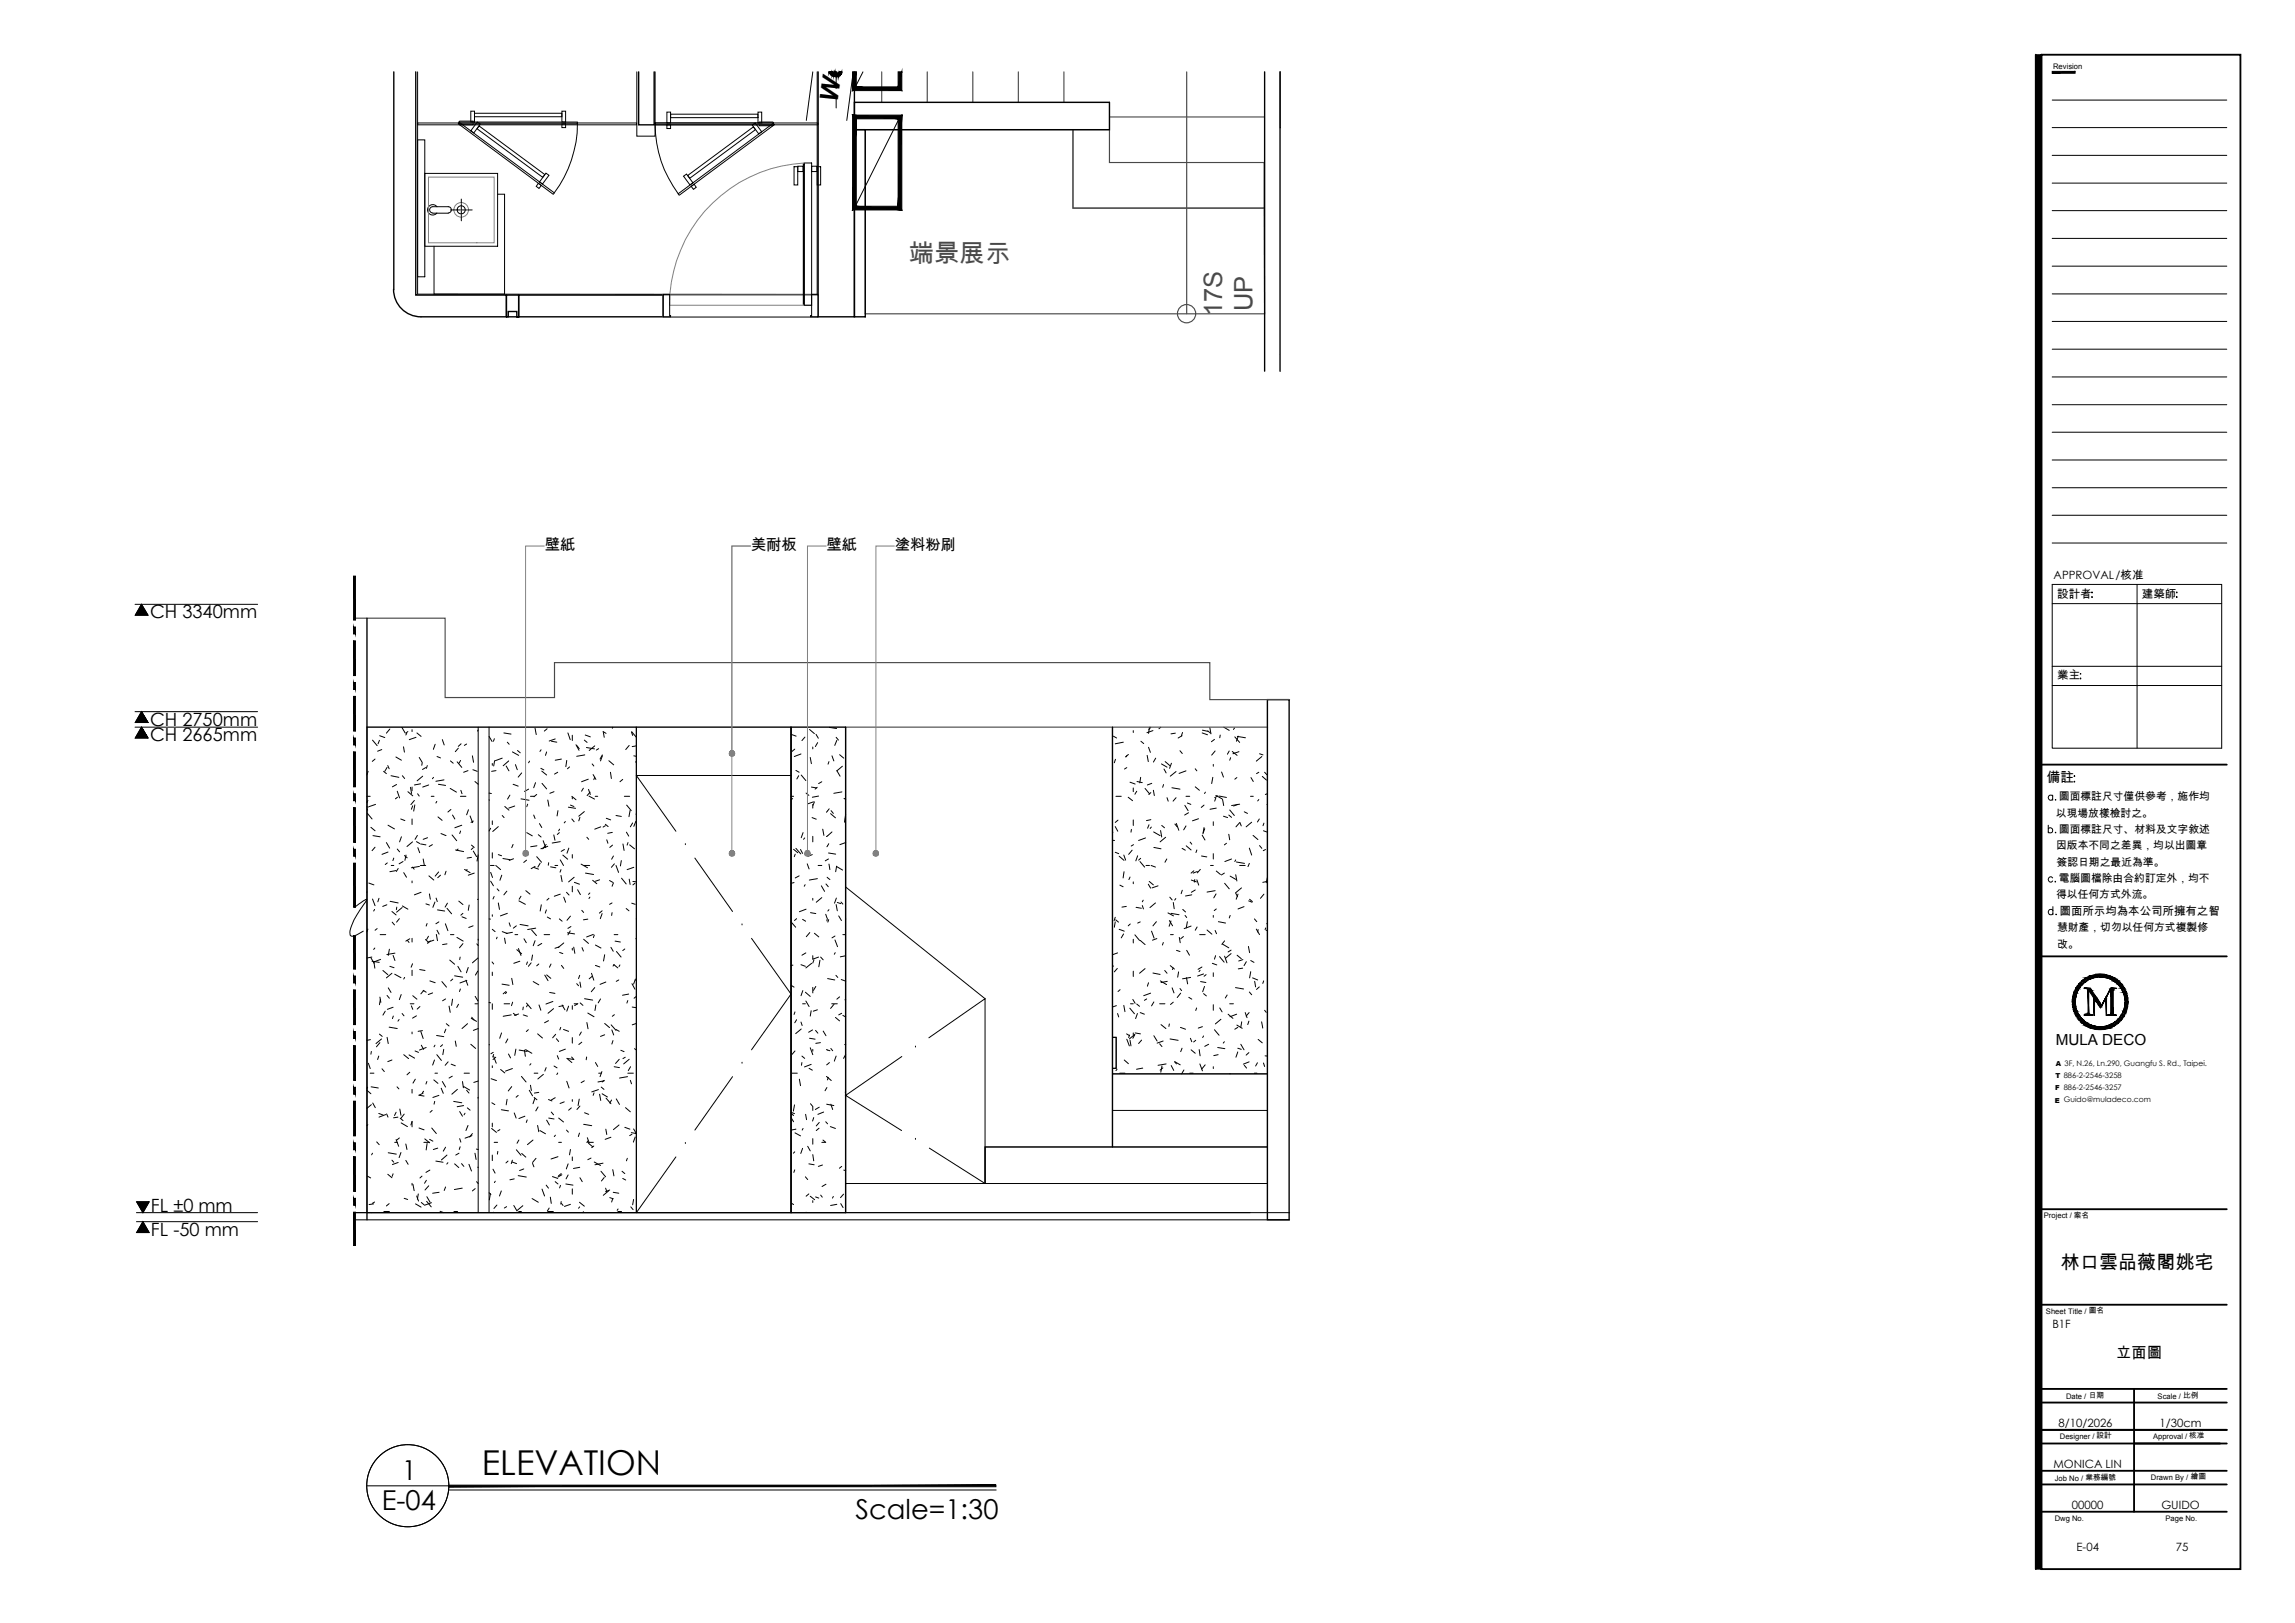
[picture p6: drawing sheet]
<svg xmlns="http://www.w3.org/2000/svg" width="420mm" height="297mm" viewBox="0 0 420 297" stroke-linecap="round" stroke-linejoin="round" font-family="sans-serif">
<defs><g id="words">
<text font-size="6.3" x="88.2" y="269.9">ELEVATION</text>
<g font-size="5">
<text x="73.6" y="270.9">1</text>
<text x="69.9" y="276.3">E-04</text>
<text x="156.6" y="278">Scale=1:30</text>
</g>
<text font-size="4.7" x="153.3" y="18.8" transform="rotate(-82 153.3 18.8)">W</text>
<g font-size="4.7" fill="#4c4c4c">
<text x="166.4" y="47.9">端景展示</text>
<text x="223.7" y="57.9" transform="rotate(-90 223.7 57.9)">17S</text>
<text x="229.3" y="56.9" transform="rotate(-90 229.3 56.9)">UP</text>
</g>
<text font-size="3.5" x="377.3" y="232.3">林口雲品薇閣姚宅</text>
<g font-size="3.3">
<text x="27.5" y="113.1">CH 3340mm</text>
<text x="27.5" y="135.6">CH 2665mm</text>
<text x="27.5" y="132.8">CH 2750mm</text>
<text x="27.6" y="221.7">FL ±0 mm</text>
<text x="27.6" y="226.2">FL -50 mm</text>
</g>
<g font-size="2.8">
<text x="99.7" y="100.7">壁紙</text>
<text x="137.5" y="100.7">美耐板</text>
<text x="151.3" y="100.7">壁紙</text>
<text x="163.8" y="100.7">塗料粉刷</text>
<text x="376.3" y="191.3">MULA DECO</text>
<text x="387.4" y="248.5">立面圖</text>
</g>
<text font-size="2.5" x="374.7" y="143.2">備註</text>
<g font-size="2.1">
<text x="376" y="106">APPROVAL/核准</text>
<text x="376.6" y="109.4">設計者</text>
<text x="392.1" y="109.4">建築師</text>
<text x="376.6" y="124.3">業主</text>
<text x="377.1" y="167.4">圖面所示均為本公司所擁有之智</text>
<text x="375.8" y="243.1">B1F</text>
<text x="376.9" y="261.2">8/10/2026</text>
<text x="395.4" y="261.2">1/30cm</text>
<text x="375.9" y="268.7">MONICA LIN</text>
<text x="379.3" y="276.2">00000</text>
<text x="395.7" y="276.2">GUIDO</text>
<text x="380.2" y="283.8">E-04</text>
<text x="398.3" y="283.8">75</text>
</g>
<g font-size="2">
<text x="376.4" y="149.5">以現場放樣檢討之。</text>
<text x="376.9" y="146.5">圖面標註尺寸僅供參考，施作均</text>
<text x="376.4" y="155.4">因版本不同之差異，均以出圖章</text>
<text x="376.9" y="152.4">圖面標註尺寸、材料及文字敘述</text>
<text x="376.5" y="158.4">簽認日期之最近為準。</text>
<text x="376.9" y="161.4">電腦圖檔除由合約訂定外，均不</text>
<text x="376.4" y="164.4">得以任何方式外流。</text>
<text x="376.6" y="170.4">慧財產，切勿以任何方式複製修</text>
<text x="376.6" y="173.4">改。</text>
</g>
<g font-size="1.4">
<text x="375.9" y="12.6">Revision</text>
<text x="374.2" y="222.9">Project / 案名</text>
<text x="374.6" y="240.4">Sheet Title / 圖名</text>
<text x="378.2" y="256.1">Date / 日期</text>
<text x="395" y="256.1">Scale / 比例</text>
<text x="377.1" y="263.4">Designer / 設計</text>
<text x="394.2" y="263.4">Approval / 核准</text>
<text x="376.2" y="271">Job No / 業務編號</text>
<text x="393.8" y="270.8">Drawn By / 繪圖</text>
<text x="376.2" y="278.3">Dwg No.</text>
<text x="396.5" y="278.3">Page No.</text>
</g>
<g font-size="1.3">
<text x="376.3" y="197.3">T 886-2-2546-3258</text>
<text x="376.3" y="195.1">A 3F, N.26, Ln.290, Guangfu S. Rd., Taipei.</text>
<text x="376.2" y="201.8">E Guido@muladeco.com</text>
<text x="376.3" y="199.5">F 886-2-2546-3257</text>
</g>
</g></defs>
<!-- layer: I-ELEV-TEXT -->
<g fill="#000" stroke="#000" stroke-width=".18">
<path d="M25.9 110.6l1.2 2h-2.3zM25 219.9h2.3l-1.1 2zM26.2 223.6l1.1 2h-2.3z"/>
<path d="M25.9 133.1l1.2 2zM25.9 133.1l1.2 2h-2.3z"/>
<path d="M25.9 130.2l1.2 2zM25.9 130.2l1.2 2h-2.3z"/>
</g>
<path d="M24.7 110.6h22.5M25.9 110.6l1.2 2h-2.3zM24.7 133.1h22.5M24.7 130.2h22.5M25.9 133.1l1.2 2h-2.3zM25.9 130.2l1.2 2h-2.3zM25 219.9h2.3l-1.1 2zM25 221.9h22.2M25 223.6h22.2M26.2 223.6l1.1 2h-2.3z" fill="none" stroke="#000" stroke-width=".18"/>
<!-- layer: I-ELEV252 -->
<g fill="none" stroke="#000" stroke-width=".18">
<path d="M67.2 133.1h49.3v88.8h-49.3zM87.5 133.1v88.8M89.5 133.1v88.8M116.5 133.1h28.3v8.8h-28.3zM144.8 133.1h10v88.8h-10zM116.5 141.9h28.3v80h-28.3zM116.5 141.9l7.2 10.2M125.5 154.6h.1M127.2 157l6.9 9.8M64.7 166h.4M135.8 169.3h.1M137.6 171.7l7.2 10.2-7.2 10.2"/>
<path d="M154.8 162.3l25.5 20.5M134.1 197l-6.9 9.8M135.8 194.6h.1M165.1 193.4l-10.3 7.1 10.3 6.4M167.6 191.6h.1M170.1 189.9l10.2-7.1v33.8M203.7 189.9h.6v5.6h-.6M203.7 196.5h28.3M123.7 211.7l-7.2 10.2M125.5 209.3h.1M154.8 216.6h77.2M167.6 208.5h.1"/>
<path d="M170.1 210.1l10.2 6.5M203.7 203.2h28.3M232 209.9h-51.7v6.7M64.7 228h.4"/>
</g>
<!-- layer: I-WALL-HATCH -->
<g fill="none" stroke="#000" stroke-width=".18">
<path d="M68.2 135.5l.8 1M68.7 138.9l-.5 .4M69.5 135.5l-.3 .6M69.5 134.6l.9 .4M69.9 137.2l-.8 .3M71.4 133.4l-.7 .8M72.5 138.5l1 .6M73.6 133.1l.6 1M73.9 136.7l.1 1M74.5 134.2l-.2 .3M74.7 133.9l-.4 .3M75.4 133.5v.4"/>
<path d="M76.2 134.9l-1.3 .5M76.3 134.1l.8 .7M76.8 138.6l.5 .9M77.3 139.6l-.1 .5M79.7 136.2l-.4 .9M80 138.5l.6 .2M81 135.4l.3 .9M82.5 139.3l.5 .4M83.7 139.4l.8 1M83.9 136.9l-.5 .7M84.3 139.2l-.3 .5M84.4 136.1l-.5 .5"/>
<path d="M85.4 136.2l-.4 .2M86.5 138.3l.2 1.2M87.5 133.6l-.1 .2M89.5 134.8l.6 .9M90.1 139.7v.4M90.5 135.2l-.2 .5M90.6 139.2l-.2 1M91.9 138.8l-1.2 .4M92.2 134.1l1.4 .3M92.9 135.8l.3 .4M93.1 139.3l-1 .9M93.8 137.6l1.2 .6"/>
<path d="M94.4 139.9l.3 1M94.7 137.4l.6 .4M96.9 139.3l-.1 .3M98 133.3l.2 1.1M99.1 137.2l-.3 .3M100.1 137.6l-.2 .6M100.2 133.4l-.5 .4M101 135.7l.9 .1M101.6 135.2l-1.1 .4M102.8 138.9l-1.2 .2M103.8 139.2l-.2 1.1M104 134.1l.4 1.3"/>
<path d="M104.8 134.6v.9M105.5 136.3l.5 1M105.6 136.5l.4 .5M107 135.5l.5 .4M107.1 138.2l-1.5 .2M107.1 134.5l1 .4M107.4 136.8l1.4 .3M108.4 139.8l.3 .4M108.9 136.5l-1 .9M109.6 137l-.4 .3M110.3 138.2l-.4 .7M110.3 138.3l-.4 1"/>
<path d="M110.4 133.9l.6 .3M110.4 134l.2 .9M111.5 139.2l.9 .8M112.2 133.1l-.1 .2M115.2 136.4l-.6 .8M115.6 134l.2 .6M115.7 133.9l.8 1M116 138.3l.5 .1M116.5 136.5l-.8 .1M116.5 139.4l-.2 .1M144.8 134.4l1 .3M145.5 137.1l-.5 .4"/>
<path d="M146.6 138l-1.2 .5M147.4 134.9l-.6 .6M148.2 133.5l.9 .8M148.3 138.6l.2 1.2M148.8 136.7v.4M149.4 134.4l.4 .7M149.7 135.9l-.4 .7M151.8 139.4l-.2 .5M151.8 133.1l1.4 .2M152.3 138.3l.4 1M153.1 134.9l.4 .6M153.2 135.5l-.4 .9"/>
<path d="M153.7 138.1l.8 .7M203.8 134.7l.6 .4M204.2 139l-.2 .6M205.7 135.8l-1.5 .3M206.3 138.3l-.2 .2M206.6 138.1l-.5 .4M207.5 133.7v.4M208.9 135.7l.5 .4M210 138.2l.2 1.2M210.3 136.8l.3 .9M210.4 133.1l-.1 1.1M210.7 133.1l-.4 .4"/>
<path d="M211.1 133.7l-1.1 .4M211.6 138.8l-.4 .7M212.5 133.1l-.3 .3M212.6 139.8l1.1 .6M213.3 139.4l.9 .8M214.5 139.7l-.4 .9M215.2 134.2l-.8 .1M216 137.4l.5 .5M216.4 134.6l-.7 .5M216.5 134.1l-.2 .6M220.1 134.1l1 .4M220.1 133.6l1 .2"/>
<path d="M221.1 133.8l.5 .4M221.5 133.2l.2 1.1M222.1 139.9v.3M222.3 135.3l-.5 .4M222.5 137.4l-.7 .8M223.4 134.5l-.1 .5M224 133.1l1 .6M225 137.4l-.3 .6M225.3 138.7l-.2 .4M225.6 137.5l.9 .7M226 133.3l-.2 .2M226.1 134.9l.8 1"/>
<path d="M226.5 134.8l1.5 .2M226.7 134.7l-.3 1M226.8 137.6l-1.1 .4M230.6 138l.6 .2M231 138.5l-1 .8M67.2 145.7h.6M67.2 148l.1 .3M67.2 147.6l.2 .1M67.3 148.9l.8 1M67.4 146.5l-.2 .4M67.4 141.2l-.2 .6M67.9 151.4l.8 .6"/>
<path d="M68.3 152.9l1.3 .2M68.7 155.1l-.6 .6M68.7 147.2l-1.2 .4M70.2 141.2l.5 .4M70.7 154.2l.6 1M70.9 140.4l-.5 .8M70.9 157.9l-.4 .3M71 140.1l.2 .6M71 155.9l-1.1 .5M71 151l1.2 .7M71.6 142l1.4 .3M71.6 158.4h.5"/>
<path d="M72.1 157l-.2 .5M72.5 159.3l-1.1 .2M72.6 143.6l-.8 .4M72.7 144.8l.5 1.2M72.7 155.4l.5 .5M72.8 145.9l-.4 .3M72.9 158.9l-.3 .6M73.4 149.9l.7 .3M73.5 153.1l-.3 1M73.7 142l.4 .5M73.8 157.7l-.7 .4M73.9 159.7l.5 .9"/>
<path d="M74 156.6l.5 .4M74.3 156.5l-.2 1M74.7 144.9l.9 .8M75.1 144.1l.3 1.1M75.4 144v.7M75.4 149.9v1M75.5 154.1l-1 .8M75.5 158.7l.3 .4M75.6 147.5l-.3 .6M75.9 146.5l-.7 .8M75.9 147.3l-.2 1.1M76.2 154l.6 .4"/>
<path d="M76.4 152.9l-.4 .7M76.5 145.3l.3 .4M76.5 155.1l.3 1M76.8 158.6l-1.5 .2M77 158.4h.9M77 143.5l-1.1 .2M77 154.5l1 .1M77.4 142.1l-1 .8M77.5 157.2l.2 1.2M77.9 140.5l-.6 .3M78.2 140.1l-.1 .5M78.3 153.3l-.8 .3"/>
<path d="M78.5 143.7l-1.1 .3M79 145.7h.5M79.2 154.6l-.6 .3M79.4 142.3l-.2 .2M80 146.7l-.2 .3M80.2 149.5l.7 .6M80.3 143.5l1.3 .2M80.3 159.6l-.6 .7M80.7 152.6l1 .3M81.3 142.7l-1.5 .3M81.7 159.5l-.3 .6M82.4 144.3l1.2 .7"/>
<path d="M82.6 148.2l-.6 .4M82.8 152.8l.8 1.1M82.8 149.2l.5 .7M83.4 155.6l1.5 .3M83.9 155.4l-.3 .2M84.3 145.7h1M84.3 152.1l-.1 .5M84.4 144.6l.2 .7M84.5 151l-1.2 .5M85 159.1l1.1 .6M85.5 159.1l-.2 .3M85.7 141l-.8 .3"/>
<path d="M85.8 148.2l-.4 .9M86.1 149.3l.4 1.3M86.3 156.9l-.8 .1M86.3 154.7l.5 .4M86.6 140.9l.8 .3M86.7 150.3l-.5 .2M86.7 155.1l-.4 .4M86.7 155.8l.5 1M86.8 159.8l-1.1 .4M87 143l.5 .5M87.5 156.4l-.2 1.2M89.5 146.4l.1 .1"/>
<path d="M89.5 145.1l.5 .1M89.8 158.4h.7M89.8 151.6l-.3 .5M89.8 159.7l.4 .9M90.1 150.2v.7M90.1 156.1v.9M90.8 158.4l.9 .8M90.8 141l-.8 .2M91.2 151.3l-1 .9M91.2 156.4l.6 .2M91.9 149.3l.4 .3M92.1 157.1l1.3 .2"/>
<path d="M92.4 147.6l.8 .7M92.7 140.2l.5 .9M93.3 145.5l-.4 .7M93.9 154.5l-.2 .6M93.9 143.5l1 .4M94 157.2l-.8 .3M94.2 147.5l-1.1 .4M95.4 146.2l1.5 .3M95.5 141.5l-.6 .7M96.4 157.4l-.5 .4M96.4 152.4l1.1 .6M96.6 147.2l-.2 .4"/>
<path d="M96.8 144.4l-.8 .5M97.1 145.7h.7M97.7 149.2l.3 .6M97.8 158.8l.8 .3M98 158.6l-.8 .4M98 143.2l-.3 1M98.3 145.4l-.6 .4M98.3 156.8l.8 1M98.3 154.8l-1.1 .2M98.6 152.8l.5 .4M98.8 150.7l.4 .8M98.9 158l-.4 .7"/>
<path d="M99 140.6l.6 .3M99.2 141.1l.9 .7M99.2 143.4l.9 1M99.4 153.9l.5 1.2M100 154.5l-.6 .8M100.3 154.9l-1.3 .4M100.3 146.4l.2 1.2M100.5 157.9l-.1 .5M100.8 158.7l1 .1M101.4 152.8l.2 1M101.4 144.9l-.7 .3M101.6 158.4h.5"/>
<path d="M102.1 141.3l-.6 .4M102.2 148.4l-.2 .9M102.4 152.4l-.4 .3M102.4 151.8l-.1 .2M102.6 154l-1.5 .3M102.6 157.4l.6 1M102.7 159.2l-.2 .4M103 156.5l.9 .8M103.3 155.5l-.6 .3M103.5 150.4l-.2 .2M104.1 147.7l1.3 .2M104.1 155.2l-.3 1"/>
<path d="M104.3 140.4l-.4 .3M104.4 147.3l.7 .3M104.7 149.9l.4 .5M104.7 145.7l.8 .7M104.8 145.9v.3M104.8 156.4v.6M106.2 149.6l-.2 .6M106.4 158.1l1.2 .7M106.8 144.3l-.3 .5M106.9 158.4h1.1M107 148.5l-1 .9M107.2 159.8l1.5 .2"/>
<path d="M107.4 153.2l.4 .4M107.7 142.6l-1.2 .5M107.7 144.5l.4 .9M107.8 145.7l1 .5M108 145l-.5 .6M108.6 141.8l.5 .8M108.9 142.2l-.2 .5M109 145.7h.4M110 151.3l-1.1 .5M110.8 151.1l-.4 .3M110.8 150.9l.5 .4M111 149.8l.8 .3"/>
<path d="M111.1 153.7l.2 .6M111.8 141.3l.1 1.2M112.1 152.3l-.8 .2M112.1 154.7l-.5 .4M112.3 156.7l-.3 .6M112.5 158.1l-.6 .6M112.8 158.4l.4 1.3M112.8 149.3l.9 .1M113.7 157.5l-.1 1M114 142.6l-.5 .5M114 154.5l.3 1.1M114.3 145.7h1"/>
<path d="M114.7 152.3l.4 .7M114.7 147.3l.9 1.1M115 154.2l-.2 .5M115.3 154.6l.9 .7M115.4 148.3l-.3 1.2M115.8 150.6l-.4 .7M116 158.7l-1.2 .5M116.4 149h.1M116.4 150.3l-.4 .9M144.8 145.7h.5M145.1 146.2l-.3 .1M145.3 155.4l.8 .7"/>
<path d="M145.6 156.3l-.2 .5M145.7 155.3l.9 1M145.7 141l.6 .3M146.2 142l-.3 .6M146.6 155.5l.3 .7M146.7 141.8l.8 1.1M147 152.4l-.3 .9M147.3 153.4l-.2 .2M147.6 145.1l.5 .5M147.7 156.1l-.3 .3M147.8 158.1l.3 .9M148.5 144l1 .2"/>
<path d="M148.7 149.6l.7 .3M148.7 156.4l-.7 .3M148.8 147.2v.7M148.8 153.1v1M148.9 146.8l-1.1 .3M149.1 146.8l-.3 .6M149.6 144.1l-.4 .3M149.8 158.4h.7M149.9 145.7l-1.2 .2M150.5 143.1l-.6 .3M150.6 151.8l.2 1.1M151.7 157.2l-.6 .4"/>
<path d="M151.7 156.1l1.3 .2M151.7 154.4l-.3 .6M151.8 158.1l.1 1.1M151.8 148l-.5 .7M152.1 148.9l.9 .8M152.1 148.4l.5 .5M152.3 152.3l-1 .8M153.1 158.6l1.2 .6M153.2 158.5l-.2 1M153.2 141l.6 1.1M154.1 144.9l-1.4 .3M154.2 140.2l-1 .9"/>
<path d="M154.5 146.1l.3 .2M154.8 149.3l-.2 1.2M154.8 154.2l-1 .4M154.8 149v.1M203.7 153.8h.3M203.8 152.3l-.1 .1M204.2 151.3l.4 .8M204.2 156l.6 .2M204.3 145.7h1M204.7 150.1l-.5 .4M204.9 156.7l.9 .8M205.7 156.5l.4 .9"/>
<path d="M205.8 159.5l-.2 1.2M206.3 140.5l-.4 .2M206.5 145.9l.8 .6M206.9 143.2l.9 .3M207.1 151.8v.5M207.3 155.6l-.7 .8M207.5 144.2v.7M207.5 150.1v1M207.5 154.6l-.4 .2M208.1 144.8l-.3 .6M208.2 143l.9 .2M208.3 156.6l-.4 1"/>
<path d="M208.7 157.7l.9 1M208.8 157.1l-.4 .3M208.8 142.3l-.1 1M209.6 144.3l.9 1M209.7 153.4l-1.3 .4M209.8 158.4h.6M210.4 150.9l-.3 .7M210.7 150l-.8 .2M210.7 145.1l-.4 .3M210.7 158.4l.8 .3M210.8 151.4l-.2 .2M210.9 143.4l-.8 .3"/>
<path d="M211.2 144.6l.1 1M211.2 152.3l1.2 .6M211.2 155.1l1.4 .2M212.5 152l.2 1.2M212.7 151.1l.5 .4M213 143.6l-.1 .5M213.1 140.7l.4 .8M213.4 153.2l-1 .9M213.6 157.2l-.3 .6M213.7 146l.2 .6M214.5 144.2l1.5 .2M215.1 150.8l.4 .5"/>
<path d="M215.3 141.2l-1.1 .9M215.3 146l-.5 .6M215.3 150.7l.5 1.3M216.4 155.3l.6 .3M216.9 147.4l.6 1M217.1 145.7h.7M217.1 141.1l-1.2 .4M217.1 151.2l-.4 .7M217.2 154.8l.9 .8M217.4 147l.6 .2M217.6 148.7l-.7 .5M217.9 154.1l.3 .4"/>
<path d="M218.6 159.4l-.5 .4M218.8 140.7l.3 .4M218.8 144l.8 .6M219.1 155.6l-.2 .4M219.2 159.5l-.8 .3M219.4 149.8l-1.1 .4M219.8 159.1l-.6 .7M220 156.7l.9 .1M220.1 152.9l.5 .8M220.4 147.3l-.5 .5M220.4 151.5l-.1 .9M220.6 151.7l-.4 .9"/>
<path d="M220.7 145l-.2 .2M221.6 158.4h.5M222 142.3l-.2 1.1M222.1 150.4v.7M222.1 156.2v1M222.6 146l-.2 .6M222.6 145.6l1.1 .6M222.7 147.9l-1.2 .2M222.7 159.4l.7 .6M223 145.7l-.6 .3M223.2 145.7l1.3 .3M223.6 141.3l.4 .9"/>
<path d="M223.8 146.3l.2 1.1M224 149.4l.7 .2M224.2 159.8l-.6 .3M224.5 154.3l-.3 .3M225 152.7l.1 1M225 149.2l.5 .4M225.1 148.2l.9 1.1M225.5 157.2l-1.3 .5M226.2 157.4l-.1 .3M226.4 157.8l1.4 .2M226.4 142.3l-.3 .3M226.6 147.2l-.8 .3"/>
<path d="M226.9 158.4h1.1M226.9 147.2l-1.4 .2M226.9 150.6l-.6 .7M227 150.5l.2 .7M227.8 148.6l.6 .3M228.7 158l-.2 .6M228.7 155.2l.5 1.3M228.9 145.7h.5M229 142.3l.4 .7M229.2 150.5l-1.1 .8M229.4 152.9l.9 .8M230.5 141.3l-.5 .3"/>
<path d="M230.5 146.3l-.2 .3M230.5 149.9l-.3 .5M230.6 154.8l.4 .5M231.1 142.1l.8 .7M231.3 152l.7 .3M231.4 150.7l-.2 .4M231.5 141.3l.5 .5M231.7 155.5l-.4 .2M231.9 147.3h.1M232 145.3l-.4 .1M67.2 163.3h.1M67.4 170l-.2 .5"/>
<path d="M67.5 161.6l1 .4M67.9 175.3l.6 1M68.1 175.2l-.9 .1M68.1 175.9l1.3 .2M68.2 164.5l.5 1.3M68.6 166.4l-.2 .3M68.6 173.5l-.2 .3M69 170l-.3 .3M69.4 164.4l-.2 .6M69.6 171.1h1M69.7 175.6l-1.2 .5 .1 1.1M70.1 177.6l.9 .8"/>
<path d="M70.8 165.6l-.7 .3M71.3 173.7l-.2 1.2M71.4 176.9l.7 .2M71.4 165l1.5 .3M71.8 178.1l-1.1 .9M71.8 166.8l.7 .7M71.8 168.8l.4 .5M72 174.9l.3 .9M72.3 178.3l1.1 .6M72.3 174.4l-1.5 .3M72.6 166v.5M73.1 168.1l-.5 .7"/>
<path d="M73.6 166.1l-1 .8M73.7 165.8l1 .6M74.1 178.9l-.2 .3M74.6 172.1l.3 .4M75 171.8l-.7 .4M75.4 161.2v.4M75.4 171.7v.7M75.4 177.6v.9M75.5 176.4l-.2 .6M76.8 177.4l1 .2M77.1 163.3l-1.2 .5M77.9 171.9l.5 .5"/>
<path d="M78 165.4l.6 .2M78.2 169l-.2 .5M78.4 171.4l-.3 .5M78.5 160.3l.9 .8M78.6 163.6l.2 1M78.7 179.5l1 .4M78.8 172.2l-.5 .5M79.4 172.1l-1.1 .4M79.6 165.1l-.4 1M79.8 164.4l.3 .6M79.9 171l.2 1.2M80 170.3l.4 .7"/>
<path d="M80.1 166.5l1.3 .2M80.3 168.7l-.5 .4M80.6 160.2l-.5 .4M80.9 179.6l.8 1.1M81.5 169.1l.5 1.2M81.8 172.7l-.8 .2M81.8 166.2l.9 1M81.9 165.3l-.4 .7M82.3 175.7l.9 .8M82.5 171.1h.6M82.9 179.2l-.4 .3M83.2 178.6l1.5 .2"/>
<path d="M83.7 171.6l1.1 .6M83.8 176.9l.6 1M84 164.9l.8 .7M84.2 175.2v.4M84.6 167.8l.7 .3M84.8 167.2l-.4 .3M84.8 172.7l-.7 .8M85.3 179.4l.3 .9M85.5 179.4l-1.3 .5M85.7 177.1l-.3 .9M85.9 165.6l-.2 1M86.6 169.4l-.8 .3"/>
<path d="M87.3 172.7l.2 .3M87.5 177.7l-.5 .8M87.5 175.3l-1 .9M87.5 172.1h.1M87.5 164.6h-.1M89.5 168.2h.3M89.8 161.3l.5 .8M90.1 176.1l.3 .3M90.1 167.4v.3M90.1 177.9v.6M90.1 170.1l.5 .4M90.5 164.1l-.2 .4"/>
<path d="M91 171.5l-.1 .3M91 162.7l.4 .4M91.2 165.3l.2 1.1M91.9 160.2l-.4 .9M91.9 170.5l1 .3M92.4 171.7l.1 1M92.8 163.1l-.6 .7M92.9 167.2l-1.3 .4M93.2 168.9l.2 .6M93.7 179.1l.2 1.1M93.8 170.6l-1.1 .2M94.3 171.1h.5"/>
<path d="M94.5 169.4l-.5 .5M94.6 173.8l.9 .8M94.9 173.6l.5 1.3M95 164.9l1.2 .6M95.2 175.9l-1.1 .4M95.2 169.2l1.5 .2M95.4 164l-.4 .6M95.9 171.8l.5 .7M96.3 163l.7 .6M96.6 176.1l-.2 .4M97.2 176.2l-.5 .7M97.3 170.2l.9 1"/>
<path d="M97.5 174.8l-.2 1M97.6 179.6l1 .6M98 172.2l-.4 .9M98.1 169.9l-1.5 .2M98.6 176.4l-.3 .4M99.1 165.6l-.2 1.1M99.2 172.7l-.7 .4M99.6 171.1h1M99.7 178.5l.6 1M100 166.5l-.2 .6M100.1 178.4l.7 .7M100.2 167.8l.6 .4"/>
<path d="M100.5 164.4l-.4 .3M100.9 176.4l-.3 .6M102.4 173.3l-.8 .3M102.4 168.2l.5 .4M102.4 174.3l.6 .2M102.6 163.6l-1.1 .4M102.7 160.2l.2 1.2M102.8 176.7l.4 .5M103.2 172.6l-1 .8M103.2 164.2l.3 .9M103.7 163.3l.5 .5M103.9 170.7l1.3 .2"/>
<path d="M104.4 170.4l-.4 .7M104.4 167.7l-.6 .7M104.5 169.6l-.5 .3M104.8 162.2v1M104.8 173.6v.3M105 173.3l.2 1.2M105.1 160.6l-1 .8M105.2 161.5l.9 .3M105.7 162.8l.6 .9M106.1 178.5l-.2 .6M106.2 179.7l.1 1M106.5 166.6l.3 .4"/>
<path d="M106.6 173.4l.2 .7M106.8 171.9l.9 .8M107.6 168.2l-.8 .1M108 163.4l-.3 .3M108 164.2l-.2 .3M108.3 178.1l.4 1.3M108.4 178.7l-.5 .4M108.5 161.1l.8 .6M108.6 171l-1.2 .5M108.8 171.1l-.2 .5M109 173l1 .5M109 176.7l.8 .3"/>
<path d="M109.8 161l-.8 .3M110.2 166.7l-.5 .4M110.2 167.2l-.3 .9M110.7 174.7l-.2 1.2M110.9 179.7l-1 .5M111.6 161.1l.6 .4M111.8 173.4l.5 .7M112.1 165.3l-.5 .2M112.1 167l-.1 .5M112.3 161.6l-.2 .6M112.4 176.5l.7 .7M112.4 171.1h.7"/>
<path d="M112.4 176.6l-.2 .2M112.6 172.2l1 .2M112.9 174.1l.8 1.1M113.3 179.4l-.5 .2M113.5 176.6l-.2 .3M113.8 160.7l.8 1.1M114.4 173.7l-.4 .3M114.6 166.3l.5 .4M115.2 160.9l.2 1M115.7 165.3l.6 .2M115.9 161.3l.6 .1M116.2 161.7l-.3 .3"/>
<path d="M116.3 179.2l-.3 .9M116.4 179.4h.1M116.5 168.3h.1M116.5 171.7l-.1 .1M144.8 168.7l.9 1M145.2 176.6l-.4 .1M145.4 161.5l-.6 .2M145.8 168.1l-.3 .4M146.3 160.3l-.7 .4M146.6 176.6l.8 .3M146.9 168.3l.6 .3M147.4 161.9l-.2 .3"/>
<path d="M147.5 174.4l-.7 .4M147.6 166.4l-1.3 .5M148.3 170.7l-.7 .7M148.4 167l1 .2M148.6 176.3l-1.1 .9M148.8 174.9v.6l1.1-.3M148.8 164.4v.3M149 175.7l-.2 .6M149.1 170.8l.8 .7M149.6 160.8l-1.4 .3M150.1 175.8l-.2 1.1M150.2 175.2l.5 .5"/>
<path d="M150.4 162.1l.6 1M150.5 164.3l-1.1 .8M151.2 167.3l.2 .7M151.2 161.8l.4 .5M151.4 160.6l.5 .4M151.5 168l-.1 .6M151.5 179.1l1.3 .3M151.7 168.3l-.1 .5M151.8 166.5l-.2 .2M152.9 171.3l-.6 .3M152.9 172l.4 1.3M152.9 174.4l-.2 .3"/>
<path d="M153 178.5l.4 .4M153.1 165.6l.2 1.1M153.1 164.4l-.3 .9M153.3 165.2l.6 .2M153.5 167.6l.6 .9M154 165.1l.3 .4M154 179.3l.8 .3M154.3 171.1h.5M154.7 174.9l-.9 .2M154.8 168.2h.1M203.7 176.8h.2M204.2 167.9l-.2 .6"/>
<path d="M204.2 168.7l-.2 1M204.3 168.3l.5 .5M204.6 177.2l-.6 .7M204.6 174.4l-.9 .3M204.9 170.1l.9 .3M205 162l.6 .3M205.7 170.9l-.4 .7M206.2 165.9l-.8 .1M206.9 160.5l-.2 .5M206.9 169.1l-.4 .3M207.5 161.4v.3M207.5 171.9v.7"/>
<path d="M207.5 177.7v1M207.8 171.1l.8 1M208 166.1l1 .1M208.7 168.7l-.4 .2M208.7 172.1l.9 .8M209.1 165.7l.2 .7M209.3 164.7l-.2 .3M209.6 177.3l-1 .8M210.2 161.8l.5 .7M210.3 179.9l-.2 .6M210.4 161.3l.8 .7M210.8 170.4l.5 1.3"/>
<path d="M211.1 178.1l1.3 .2M211.5 165.3l-1 .8M211.7 168.7l-.6 .7M211.8 171.8l-.8 .3M212 162.1l-1.1 .4M212.4 179.5l1.2 .7M213 172.5l-.2 .5M213.2 177.6l.5 .5M213.7 179.6l-1.1 .2M213.8 167.1l1 .5M214.1 168.5l.6 .9M214.2 164.2l.4 .5"/>
<path d="M214.2 176.7l.8 .7M214.3 171.1h.5M214.4 168.6l-.4 .9M214.4 167.2l1.5 .2M214.8 177.2l-.2 .2M214.8 165.2l.2 1.1M215.3 164.5l-.2 .2M215.4 173.9l.6 .2M215.8 177.9l-.2 .9M215.9 171.6l.2 .9M216.5 162.9l-.3 .7M216.5 166.4l.5 .5"/>
<path d="M216.7 171.4l-.5 .4M217 167.5l.3 .4M217.2 178.9l.2 1.2M217.3 173.9l.5 .9M217.4 168.7l-.2 1.1M218 178.9l-1.5 .2M218.1 169.5l-1.3 .5M218.1 161.1l.9 .3M218.2 163.8l-1.2 .2M218.7 161v.4M218.8 162.9l-.7 .4M219.1 161l.4 1"/>
<path d="M219.2 169.7l-.4 .6M219.6 171.1h1M219.7 177.6l-.2 .2M219.8 179.6l1 .2M220 177l-.7 .4M220.3 178.3l-1.1 .3M220.8 178.4l-.4 .3M221 170.2l.9 .8M222 176.3l.8 .3M222.1 167.5v.4M222.1 178v.7M222.5 163l-1.5 .3"/>
<path d="M222.5 170.3l.2 .6M222.5 174.9l-.2 .6M222.6 163.6l-.4 .7M222.7 166.4l-.4 .3M223.1 168.7l1.3 .2M223.3 175.1l.8 1M223.8 172.8l1.2 .7M224.2 172.2l-.5 .6M224.2 175l.4 1.2M224.2 161.7l.8 1M225.2 167.5l-.2 .5M225.2 160.3l1 .6"/>
<path d="M225.4 173.9l-.6 .3M225.4 174.5l-1 .9M226.2 163.4l.4 .7M226.2 160.1l.2 1.1M226.5 174.8l.7 .7M226.7 163.6l-.4 1M227.3 162.5l-1 .9M227.5 177.2l-.8 .1M227.5 175.6l-.7 .3M227.8 165.9l-1.1 .5M228.2 176l-.4 .7M228.6 173.2l.2 1.2"/>
<path d="M228.6 164.9l.6 .2M228.8 164.6l.5 .4M229 177.8l-.2 1.2M229 175.8l.6 .3M229.3 179l1 .4M229.7 168.2l.4 .5M229.7 179.6l.2 1M230 170l.6 1.1M230.3 170.1v.5M231.4 179.5l-.2 .5M231.4 163.6l-.6 .8M231.7 169.8l-.1 .3"/>
<path d="M231.8 170.3h.2M232 161.3l-.8 .2M232 169l-.1 .1M232 160.6l-.2 1M67.2 199.5l.7 .7M67.3 199l-.1 .3M67.4 194.6l.4 1M67.8 196.4h.7M67.8 190.3l-.6 .1M67.9 198.9l1.4 .2M68 192.4l-.1 .5M69.3 193.3l-.2 .6"/>
<path d="M69.5 189.3l.5 .4M69.6 190.8l-.7 .8M69.6 182.5l.1 1M69.6 182.9l-.1 1M69.9 190.1l-1.1 .9M69.9 195.6l.5 .5M70.5 185.1l-.4 .7M70.9 189.9l.2 1.1M70.9 182.2l.4 .5M71.1 180.8l.5 .8M71.2 188l1.5 .2M71.8 194l-.8 .3"/>
<path d="M72 184.3l-1.1 .4M72 186l-.2 .4M72.7 198.9l.3 .4M73.1 186.6l-.2 .3M73.4 182l-.3 1M73.6 185.5l.4 .4M73.9 193l.9 .7M74.9 193.1l1 .6M75 196.2l-.5 .5M75.1 183.7h.7M75.3 184.1l.3 .6M75.4 188.9v.3"/>
<path d="M75.4 199.4v.7M75.6 182.2l.7 .7M76 192.3l.6 .3M76 197.5l-.4 .7M76.2 185.9l-.7 .4M76.9 184.2l-.5 .5M77 188.8l.5 1.3M77.1 191.3l.5 .8M77.3 188.6l-.8 .2M77.5 181.3l.5 .3M77.6 199.7l-.3 .3M77.6 181.3l-.6 .6"/>
<path d="M78 191.7l-1.2 .5M78.1 197.9l-.1 .5M79.2 181.7l-.8 .3M79.4 197.6l.8 .7M79.5 194l-.3 .9M79.6 196.4h.5M79.6 191.3l-.1 .3M79.9 189.5l1.3 .2M80 193l.8 1.1M80.8 199.2l.4 .9M81 197.9l.6 1.1M81 191.2l-.4 .3"/>
<path d="M81.2 192.1l-.1 .9M81.6 182.8l-.6 .4M81.6 188.4l-.2 .6M81.7 187.4l.5 .4M82 194.3l-.5 .7M82.2 184.1l.2 1.2M82.6 194.8l.8 .3M82.8 197l-.6 .3M82.8 182.9l-.1 1.1M83.4 190.5l.1 1M83.7 199.4l-1 .9M83.9 183.8l-.3 .6"/>
<path d="M84.3 181l-.2 .5M84.7 197.9l.1 1.2M84.8 198.8l1.2 .7M85 196.4h.9M85.4 199.5l.5 .6M85.6 187.4l-1 .8M86.2 191.1l.9 .8M86.3 186.4l.9 .5M86.4 186.2l.4 .5M87 183.7h.5M87 182.4l.5 .8M87.5 188.2l-.8 .4"/>
<path d="M87.5 197.9l-.8 .2M89.5 183.5h.3M89.5 191.2h.1M89.9 197.4l1 .4M90.1 183.7v1M90.1 195.1v.3M90.3 192.6l-.4 .3M90.4 193l-.2 .4M90.4 193.4l.4 1.2M90.8 193.5l-.5 .4M91.7 195.7l.7 .7M91.8 189l-.3 1"/>
<path d="M91.9 180.1l1.3 .2M92.3 183.7h1M92.6 181.5l-.5 .4M92.8 181.6l-.3 .2M93 190.1l-.4 .8M93.1 192.9l.4 .7M93.6 185.7l-1.5 .3M93.7 198.9l-.7 .8M93.8 195.6l-1.3 .4M93.9 183.4l-.3 .7M94 185.4l.5 .5M94.4 192l-.2 1.2"/>
<path d="M95 185.6l-.8 .2M95 192.2l1.5 .2M95.5 197l.8 1M95.8 184.3l-.1 .5M95.8 185.7l.8 .3M96 192.2l.2 1.1M96.2 192.1l1.2 .7M96.4 183.6l.8 1M96.6 184l-.2 .3M96.7 188.5l-.3 .3M96.9 199.5l.6 1.1M97.1 198.6l.2 1"/>
<path d="M97.2 194.7l-.2 .2M97.8 196.4h.7M98.4 189.2l.9 .8M98.6 199.9l-.8 .2M98.7 183.9l.3 1M99.5 196.6l-1 .9M100 195.4l-.3 .6M100.4 186.8l-.7 .4M100.6 181.6l1 .2M101.2 183.3l-1.3 .5M101.3 184.6l-1 .8M101.4 195.1l.6 .3"/>
<path d="M101.7 189.3l-.5 .6M101.9 190.1l.4 .5M102 193.2l.3 .6M102.1 196.4l-.2 .3M102.7 188l-.2 .5M102.9 183.9l.5 .9M103.1 184.1l-.8 .1M103.2 188.4l.9 .4M103.5 192l-1.1 .4M103.8 197.9l.4 1.2M103.8 193.7l1.3 .2M103.9 193.8l.8 .7"/>
<path d="M104.1 184.1l-.3 1M104.6 193.4l.4 .4M104.8 184.1v.6M104.8 189.9v1M105.1 183.7h.7M105.6 180l.3 .4M105.7 183.7l-.5 .4M106.2 183.5l.5 .5M106.4 188.9l-.3 .6M106.5 190.7l-.5 .5M107 197.8l-.6 .3M107 182.8l1.5 .2"/>
<path d="M107.4 193.4l-.1 .6M107.4 187.1l.3 1.2M107.6 185.4l1.2 .7M108.9 180.7l-.7 .8M109 194.5l.4 .7M109.1 183.9l-.2 1M109.6 199.4l-1.3 .4M109.6 196.4h.5M109.9 182.8l-.4 .7M110.1 199l.5 .4M110.2 196.1l-.3 .9M110.6 197.8l-1.1 .2"/>
<path d="M110.6 197.7l-.4 .3M110.7 189.4l-.8 .3M110.7 187.3l.9 .8M111.9 187.6l.9 1M112 188.5l.4 .9M112.2 190.4l-.2 .7M112.4 195.2l1 .2M112.5 185.7l-.4 .3M112.8 188.4l.6 .4M113.4 193.9l-.7 .7M113.7 192.2l.6 .3M114.5 193.5l-.5 .2"/>
<path d="M114.9 197l-1.5 .3M114.9 196.4h1.1M114.9 183.1l-.1 .5M115.1 181.9l-1.1 .2M115.2 193.9l-1 .8M115.4 197.7l.2 .7M115.4 195.2l-.4 .7M115.7 180l.5 1M115.7 184.3l.8 .1M116.2 191.9l.3 .3M116.5 187.3l-.8 .3M116.5 182.4l-.4 .3"/>
<path d="M144.8 180.3l.6 .4M144.9 196.4h1.1M145.5 192.3l-.5 .7M145.5 185.2l-.1 .5M145.8 186.6l-.3 .6M146.3 197.5l.3 1.2M146.6 187.1l.3 .6M146.7 188.3l-1 .9M146.8 194.5l-.1 .5M146.8 193.3l.5 .4M146.9 183.7h.5M147 181.3l-.4 .9"/>
<path d="M147.4 181.6l.9 .8M147.5 183.2l.6 1M148.1 195.5l.6 .4M148.2 190l1 .2M148.3 191.8l.5 1.2M148.5 194.8l-1.2 .5M148.5 185l-.2 1M148.8 188.5l-.8 .4M148.8 180.7v1M148.8 192.1v.3M149.3 188.6l.4 .5M149.4 180.5l-.5 .8"/>
<path d="M149.6 184.8l-.7 .3M150.2 190.8l-.8 .2M150.7 188.7l.5 .9M151.3 197l.9 .8M151.3 192.1l.6 .2M151.4 199l-.4 .6M151.6 197.2l-.1 .4M151.8 194.5l-.5 .4M152.1 191.9l.3 .4M152.3 183.7h1M152.7 183.8l-.6 .8M153 186.2l.7 .6"/>
<path d="M153.1 193.3l-.4 .9M153.7 182.4l-.5 .5M154.1 185.4l-.6 .3M154.3 185.8l.5 .3M154.6 191.2h.2M154.8 182.9l-.1 .1M154.8 199.8l-.1 .1M154.8 193l-.4 .7M204.4 184.1l-.7 .2M204.5 195.7l-.2 .2M204.6 185.5l.2 .6M205 196.4h1"/>
<path d="M205.1 181.1l-.4 .4M205.7 184l.3 1.2M205.8 194l.8 .7M206.2 189.2l.6 .4M206.3 190.2l.5 1.2M206.8 189.4l-.2 .5M206.8 184.5l.9 1M206.9 190.4l.2 1M207 183.7h.5M207.4 182.9l.4 .7M207.5 189v.4M207.7 189.4l-.3 .6"/>
<path d="M207.8 189.3l-1 .8M207.8 189l1 .2M208.1 183.8l.5 .4M208.2 185.5l-.3 .9M208.7 185.3l.8 .3M209 190.4l-.6 .6M209.2 195.5l-1.1 .2M209.9 182.8l-.4 .3M210.7 181.8l-1.3 .4M211.2 183.4l-.4 .7M211.2 189.6l.6 .9M212.3 183.7h1"/>
<path d="M212.3 191l.4 .5M212.6 187.5l.8 .7M212.7 195.1l-.2 1.1M212.9 195.4l-.5 .5M212.9 190.5l-1.1 .4M213.5 194.7l-1.5 .3M214.1 187.4l-.1 .5M214.2 190.1l1.5 .3M214.4 195l.5 .9M214.6 180.8l.3 .9M214.8 183.4l-.5 .4M215.1 194.3l.3 .4"/>
<path d="M215.1 194.3l1 .6M216 180.9l.3 .4M216.1 188l.9 .4M216.2 181.8l-.7 .8M216.4 191.8l-.2 .7M216.7 195.8l-.4 .7M217.6 182.5l.6 .4M217.8 196.4h.6M217.9 190l.3 .7M218.1 192.1l.7 .7M218.9 190.4l-.4 .3M219.1 184.5l-.2 .4"/>
<path d="M219.5 192.1l.2 1.1M219.7 194.7l.4 1.3M220.1 187.9l-.7 .3M220.3 189.6l-.1 .3M220.3 181.8l.6 .5M220.5 180.5l-.3 1M220.6 194.9l-.6 .8M221.3 191.1l-.7 .4M222.1 183.9v1M222.1 195.2v.4M222.3 188.5l.9 1M222.9 191.7l1.3 .2"/>
<path d="M223 193l-.8 .2M223.3 184.5l.4 .7M223.5 186.5l-1 .9M224.2 190.7l-.3 .2M224.7 182.1l-.4 .6M224.8 185.6l.9 .8M225.1 183.7h.7M225.2 196.5h.1M226.2 180.7l1.5 .3M226.4 185.6l-1.2 .5M226.4 187.6l1 .6M226.6 188l-.5 .4"/>
<path d="M226.6 192.5l-.3 1M226.6 191.8l.6 .3M227.2 191.1l.6 1M227.3 187l-.1 1M227.8 195l.4 .5M228 185.3l.3 1M228.6 192.6l-.5 .5M228.6 186.9l-.2 .6M228.7 194.3l-1.1 .5M228.7 185.3l-.6 .7M228.7 181.6l.5 .5M229.6 196.4h.5"/>
<path d="M230.2 194.5l-.3 .6M230.3 190.2l.8 .7M230.5 180.6l-.5 .5M231 187l.2 1.2M231.3 194.5l.2 .7M231.5 184.9l.3 .4M231.6 193.2l.4 .1M67.3 215.3l.6 .3M67.4 205.9l-.2 .1M68 202.2l-.8 .6M68.2 211.1l-.2 .3M68.2 201.9l.5 .8"/>
<path d="M68.6 220l-.4 .2M69 209l.4 .5M69.3 203.8l.8 .3M70.6 204l-1.2 .5M70.8 203.9l.2 .6M71 214.9l.8 .6M71.1 211l1.5 .2M71.8 212.3l.3 .4M72 214.8l-.2 .5M72.3 209.1h.5M72.5 203.6l-.3 .6M72.5 208.6l.5 1.2"/>
<path d="M72.9 204.5l-.8 .1M72.9 212.8l-1.1 .3M73.1 208.3l-.5 .4M73.2 203l.2 1.1M73.3 204.7l.5 .4M73.4 210.9l-.3 1M73.4 205.5l1.2 .7M74 203.9l-.6 .8M74 219.3l.6 .2M74.3 209.4l.2 1M74.3 212.4l.4 .7M75.4 205.3l-.2 .6"/>
<path d="M75.4 205.2v1M75.4 216.6v.3M75.6 216.8l.2 1.1M76.3 218.9l.3 .9M76.6 218.5l-.2 1M76.7 200.4l.9 .2M76.7 206.4l.9 .4M77.3 215.3l-.4 .3M77.5 200.1l-.7 .3M77.6 209.1h1M77.8 208.4l.9 .8M78.1 216l-.4 .6"/>
<path d="M78.1 219.9l.9 1M78.1 219l.6 1M78.2 209.3l-.2 1.2M78.5 217l-.7 .8M78.7 208.5l.5 .4M78.7 214.2l-.7 .4M79 206.4l.9 1.1M79.1 203.2l-.4 .4M79.6 201.6l-.1 .5M79.8 212.5l1.3 .2M80.1 210.1l-.8 .3M80.3 200.5l-1.1 .4"/>
<path d="M80.4 218.2l-1.2 .2M81.6 210l-.4 .7M81.6 217.2l-.3 .7M81.8 211.4l-1 .9M82 212.8l-.2 .2M83.1 201.6l1.4 .2M83.2 213l.8 .7M84 211.1l-.6 .3M84.2 208.4l.2 .6M84.2 203.4l.5 .9M84.2 209.9l-.1 .5M84.5 213l.4 .5"/>
<path d="M84.6 217.5l-1.4 .2M84.9 202.3l-1.2 .3M85.1 203.7l-.1 .3M85.6 202.8l.5 .4M85.7 206l-.4 .9M85.9 213.1l.4 1.2M86.4 207.8l-1.3 .5M86.5 207.5l-.5 .6M87 211.1l.2 1.1M87 217.5l-.5 .5M87.2 210.3l.3 .1M87.2 216.3l.3 .3"/>
<path d="M87.5 213.6v.1M87.5 200.8v.2M89.5 218.3l.4 .3M89.8 218.5l-.2 1.1M90 206.5l.9 .7M90 201.8l.6 .4M90.1 205.6v.6M90.1 211.4v1M90.3 214l.3 .7M90.5 209.1h.6M90.7 216.2l-.2 .2M91.1 210.7v.5"/>
<path d="M91.5 206.7l-.4 .3M91.8 218l-.4 .9M91.8 203.1l1.3 .2M92.8 201.2l-.1 1M93 212.5l-.4 .3M93.8 212.7l.8 .3M93.8 212.3l-.2 .7M94.1 215.8l-.8 .1M94.1 203.7l.4 .9M94.5 210.4l.9 1M94.9 200.5l-.4 .3M94.9 215.2l1.5 .2"/>
<path d="M95 208.6l-.3 .6M95.5 211.1l.8 .7M95.9 213.9l-.8 .3M96.1 204.3l-1.1 .4M96.5 205l-.1 .4M97.4 219.4l1.2 .6M97.5 212.9l.2 .7M97.6 208.6l-1 .9M97.8 200.9l.5 .4M97.9 201l-.3 1M98.1 212l-.6 .8M98.4 206l.2 1.1"/>
<path d="M98.5 202.6l-.4 .7M98.8 206.9l1.1 .6M99.2 217.6l.5 1.3M100 216.9l.4 .6M100.1 205l.5 .9M100.4 201.2l.6 .3M100.5 204.6l.9 .2M100.8 219.1l.1 1.1M100.9 203.5l.4 .5M101.1 215.3l1 .4M101.6 200.9l-.7 .4M101.6 216.3l.6 .4"/>
<path d="M101.7 207.8l-.2 .2M102.2 211.7l-1.3 .4M102.3 209.1h.5M102.3 204.6l.9 .7M102.6 216.9l-.2 .5M102.7 214.8l-.5 .4M102.7 219.9v.5M102.9 215l-.7 .4M103.3 201.7l-.8 .3M103.6 216.7l1.3 .2M103.7 206.8l.4 .4M104 215l-.4 .8"/>
<path d="M104 213l-.3 .9M104.4 210.4l-.1 1M104.6 202.8l-.5 .4M104.8 201.2v.4M104.8 211.7v.7M104.8 217.6v1M106 201.2l-.2 1.1M106.1 207.4l-.2 .6M106.1 213.6l-1.1 .3M106.2 202.4l-.6 .7M106.2 215.5l.4 .8M106.8 205.8l1.5 .2"/>
<path d="M107 203.7l.8 .2M107.5 208.2l.4 1M107.6 209.1h1M107.6 208.8l-.2 .3M107.7 209.2l.8 .7M108.2 211.9l-.6 .3M108.7 209.7l-.4 .3M108.8 200l-.2 .5M108.8 212.7l1.1 .6M109.8 200.3l.2 1.1M110 214.4l.9 1M110.2 200.2l1 .6"/>
<path d="M110.4 212.9l-1.5 .3M110.6 215.5l-.5 .6M110.9 217.5l.2 .6M110.9 206.7l.2 .9M111 201l.8 1M111.5 217.9l-1.1 .9M111.6 217.8l-.7 .3M111.6 219.2l.7 .2M111.8 208.1l-1 .4M112 201.3l-.4 .6M112.2 219.4l-.2 .6M112.2 214.1l.2 1.1"/>
<path d="M112.3 218.2l1 .2M112.8 201.1l.6 1M113.3 205.9l-1 .8M113.9 214.4l.5 .4M114 215.7l.6 .3M114.4 206.3l.9 .4M114.5 202.7l.9 .8M114.9 212l-.2 .5M115.7 207.6l-.4 .2M116 219.5l-.2 1M116 206.6l.5 .9-.9-.2M116.3 208.1l-.3 .9"/>
<path d="M116.4 207.5h.1M144.8 204.5l.5 .8M144.8 203.8l.5 .4M144.8 203.6l.7 .2M145.5 202.2l-.3 1.2M145.5 210.8l-.3 .3M145.5 214.1l-.2 .5M145.5 207.3l1.1 .6M145.7 206.7l-.8 .1M146.9 210.2l-.3 .9M147 206.5l-.1 .3M147.4 215.4l.5 .5"/>
<path d="M147.5 203.9l.2 1M147.9 209.8l.4 .8M148.1 218.5l-.5 .4M148.1 213l1 .2M148.3 218.9l.8 .7M148.4 202l.4 .5M148.8 202.6v.6M148.8 208.4v1M148.8 219.7v.4M148.8 211.3l.2 1.2M149 204.5l-.2 .7M149.3 219.1l.6 .2"/>
<path d="M149.9 206.5l-.5 .4M150 202.6l-.7 .5M150 205.4l-.6 .7M150.2 218.7l.3 .4M150.5 209.1h.6M150.6 213.2l-.8 .3M150.7 208.6l.5 .5M150.8 203.5l-1.1 .4M151.2 205.3l.3 .4M151.2 216.7l-.7 .5M151.3 202.1l1.4 .2M152 206.2l1 .3"/>
<path d="M152.1 202.1l.3 1M152.6 219l-.2 .3M154.1 213.5l-.4 .3M154.4 218.6l-.5 .6M154.5 214.2h.3M67.8 221.9h.3M68.4 220.3l-.8 .2M70.3 221.7h1M71.2 220.3l-.5 .4M76.1 220.3l1 .6M77.1 220.1l.5 .4M79 220.1l-1.3 .5"/>
<path d="M80.6 221.7l.6 .2M83.1 221.7h.7M90.3 221.9h.1M91 220.5l-.6 .7M92.8 220.8l-.5 .3M93.9 221.9h.1M94.1 220.6l.6 1M95 221.7h.5M95.7 220.7l-1 .8M100.3 221.7h1M100.5 221.1l-.3 .5M102.8 220.2l.3 .4"/>
<path d="M104.4 220.4l-1.1 .4M106.1 220l.9 .8M106.1 220.9l-.2 .2M106.8 221.8l-.2 .1M113.1 221.7h.7M113.2 221.3l-.2 .2M115.5 220.9l.4 .5M144.8 220.2l.5 .3M147.6 221.9h.1M153.2 220.4l-1.1 .2M153.9 220.3l.4 .7"/>
</g>
<!-- layer: I-ELEV2 -->
<path d="M65 113.1h16.5v14.6h20v-6.4h120v6.7h14.6M67.2 133.1h164.9" fill="none" stroke="#4c4c4c" stroke-width=".21"/>
<!-- layer: I-ELEV1 -->
<path d="M67.2 113.1v110.2M144.8 133.1v88.8M154.8 133.1v88.8M203.7 133.1v76.8M232 128h4v95.3h-4z" fill="none" stroke="#000" stroke-width=".25"/>
<!-- layer: I-ELEV4 -->
<path d="M65 223.3h171.1M65 221.9h171.1" fill="none" stroke="#000" stroke-width=".18"/>
<!-- layer: I-DWGTITLE -->
<g fill="none" stroke="#000" stroke-width=".18">
<path d="M67.2 271.9h15M82.1 272.7h100.3"/>
<circle cx="74.7" cy="271.9" r="7.5"/>
</g>
<path d="M82.2 271.8v.3l100.1-.3zM82.2 272.1l100.1-.3v.3z" fill="#000" stroke="#000" stroke-width=".18"/>
<!-- layer: 0 -->
<g fill="#808080" stroke="#808080" stroke-width=".18">
<path d="M160.4 156.2v.5l-.3-.1zM159.9 156.4l.2 .2 .3-.4zM159.9 156.2h.5l-.5 .2z"/>
<path d="M159.9 155.9l.5 .3h-.5zM159.9 155.9l.5 .3-.3-.5zM160.1 155.7h.3v.5z"/>
<path d="M160.4 155.7h.2l-.2 .5zM160.6 155.7l-.2 .5 .4-.3zM160.4 156.2l.4-.3v.3z"/>
<path d="M160.4 156.2h.4v.2zM160.4 156.2l.2 .4 .2-.2zM160.4 156.2l.2 .4-.2 .1z"/>
<path d="M134 156.2v.5l-.2-.1zM133.6 156.4l.2 .2 .2-.4zM133.5 156.2h.5l-.4 .2z"/>
<path d="M133.6 155.9l.4 .3h-.5zM133.6 155.9l.4 .3-.2-.5zM133.8 155.7h.2v.5z"/>
<path d="M134 155.7h.2l-.2 .5zM134.2 155.7l-.2 .5 .5-.3zM134 156.2l.5-.3v.3z"/>
<path d="M134 156.2h.5v.2zM134 156.2l.2 .4 .3-.2zM134 156.2l.2 .4-.2 .1z"/>
<path d="M134 137.9v.5l-.2-.1zM133.6 138.2l.2 .1 .2-.4zM133.5 137.9h.5l-.4 .3z"/>
<path d="M133.6 137.7l.4 .2h-.5zM133.8 137.4l-.2 .3 .4 .2zM133.8 137.4h.2v.5z"/>
<path d="M134 137.4h.2l-.2 .5zM134.2 137.4l-.2 .5 .5-.2zM134 137.9l.5-.2v.2z"/>
<path d="M134 137.9h.5v.3zM134 137.9l.2 .4 .3-.1zM134 137.9l.2 .4-.2 .1z"/>
<path d="M147.8 156.2v.5l-.2-.1zM147.4 156.4l.2 .2 .2-.4zM147.3 156.2h.5l-.4 .2z"/>
<path d="M147.4 155.9l.4 .3h-.5zM147.6 155.7l-.2 .2 .4 .3zM147.6 155.7h.2v.5z"/>
<path d="M147.8 155.7h.3l-.3 .5zM148.1 155.7l-.3 .5 .5-.3zM147.8 156.2l.5-.3v.3z"/>
<path d="M147.8 156.2h.5v.2zM147.8 156.2l.3 .4 .2-.2zM147.8 156.2l.3 .4-.3 .1z"/>
<path d="M96.2 156.2v.5l-.2-.1zM95.8 156.4l.2 .2 .2-.4zM95.8 156.2h.4l-.4 .2z"/>
<path d="M95.8 155.9l.4 .3h-.4zM96 155.7l-.2 .2 .4 .3zM96 155.7h.2v.5z"/>
<path d="M96.2 155.7h.3l-.3 .5zM96.5 155.7l-.3 .5 .5-.3zM96.2 156.2l.5-.3v.3z"/>
<path d="M96.2 156.2h.5v.2zM96.2 156.2l.3 .4 .2-.2zM96.2 156.2l.3 .4-.3 .1z"/>
</g>
<path d="M99.7 99.9h-3.5v56.3M151.3 99.9h-3.5v56.3M163.7 99.9h-3.3v56.3M134 137.9v-38h3.4h-3.4v56.3" fill="none" stroke="#808080" stroke-width=".18"/>
<!-- layer: I-FL-STAIR -->
<g fill="none" stroke="#4c4c4c" stroke-width=".21">
<path d="M156.4 18.7h46.7M161.4 13.2v5.5M169.8 13.2v5.5M178.1 13.2v5.5M186.4 13.2v5.5M194.8 13.2v5.5M217.3 13.2v44.2M158.4 23.7h38v14.4h35l.1 19.3h-73.1zM196.4 23.7h6.7v6h28.3v8.4h-35zM203.1 21.4h28.3"/>
<circle cx="217.2" cy="57.4" r="1.67"/>
</g>
<path d="M148.8 13.2l-1.2 8.8M151.8 13.2v.1M152.1 13.7v-.5v.5M152.7 13.2v.1M153 13.4l.2 .6M153.1 13.7v2.5M153.1 17.5v2.3M153.7 13.2l.1 .6M154.1 13.2v.2v-.2M156.2 13.2l-1.2 8.8" fill="none" stroke="#000" stroke-width=".18"/>
<g fill="#000" stroke="#000" stroke-width=".18">
<path d="M151.7 13.2l.1 .1zM151.8 13.2v.1zM152.2 13.2l.1 .6zM154 13.2l-.1 .5z"/>
<path d="M151.8 13.3l.3-.1v.5zM151.9 13.2l-.1 .1 .3-.1z"/>
<path d="M152.2 13.2l.1 .6-.2-.1zM152.1 13.2v.5z"/>
<path d="M152.5 13.2l.2 .1-.1 .7zM152.5 13.2l-.2 .6 .3 .2zM152.3 13.2h.2l-.2 .6zM152.2 13.2l.1 .6z"/>
<path d="M152.7 13.2v.1zM152.7 13.2l-.1 .8z"/>
<path d="M152.9 13.2v.8h-.3zM152.7 13.2l-.1 .8 .3-.8z"/>
<path d="M153 13.2l-.1 .8zM152.9 13.2v.8z"/>
<path d="M153.1 13.4h.1v.6zM153.2 13.4v.6l.2-.6zM153.4 13.4l.1 .6h-.3z"/>
<path d="M153 13.4l-.1 .6h.3zM153.1 13.2l-.2 .8zM153 13.2l-.1 .8z"/>
<path d="M153.7 13.2l.1 .6-.2-.5zM153.6 13.3l-.1 .7 .3-.2zM153.6 13.3l-.1 .7zM153.4 13.4l.1 .6v-.6z"/>
<path d="M153.8 13.2v.6zM153.7 13.2h.1v.6z"/>
<path d="M154 13.2l-.1 .5-.1 .1zM153.9 13.2l-.1 .6 .2-.6z"/>
<path d="M154.1 13.2l-.2 .5zM154.1 13.2l-.2 .5z"/>
</g>
<!-- layer: I-WALL -->
<path d="M72.1 13.2v39.8M76.1 13.2v40.8h16.6v4M116.9 13.2v9.6h2.9v-9.6M149.8 13.2v44.8h6.6v-44.8M156.4 18.7h46.7v5h-46.7zM231.5 13.2v54.7M234.4 13.2v54.7M156.4 23.7h2v34.3h-2zM72.1 53a5 5 0 0 0 5 5h44.3v-4h-26.4v4h-.4M92.7 54h2.3v4h-.4v-1h-1.6v1h-.3z" fill="none" stroke="#000" stroke-width=".25"/>
<path d="M158 13.2l-1.6 3M164.8 21.4l-8.4 16.7" fill="none" stroke="#000" stroke-width=".18"/>
<g fill="#000" stroke="#000" stroke-width=".18">
<path d="M156.1 13.2h.7l-.7 3.4zM156.8 13.2l-.7 3.4 .7-.7zM156.1 16.6l.7-.7 8.3 .7zM156.8 15.9l8.3 .7-.7-.7z"/>
<path d="M165.1 13.2v3.4l-.7-.7zM164.4 13.2v2.7l.7-2.7z"/>
<path d="M156.1 38.4l.7-.7 8.3 .7zM156.8 37.7l8.3 .7-.7-.7zM165.1 21.1v17.3l-.7-.7zM164.4 21.7v16l.7-16.6zM156.1 21.1h9l-.7 .6zM156.1 21.1l.7 .6h7.6zM156.1 21.1l.7 .6-.7 16.7zM156.8 21.7l-.7 16.7 .7-.7z"/>
</g>
<!-- layer: I-P-FIXT -->
<g fill="none" stroke="#000" stroke-width=".18">
<path d="M76.5 25.6h1.3v25.1h-1.3zM77.8 31.7h13.3v13.4h-13.3zM78.7 38.1l.5-.3h2.9a.59 .59 0 0 1 .5 .6 .59 .59 0 0 1-.5 .6h-2.9a.57 .57 0 0 1-.5-.9zM80 37.8a.95 .95 0 0 0-1.4-.1 .95 .95 0 0 0 0 1.4 .95 .95 0 0 0 1.4-.1M82.5 38.4h.7M83.4 38.4h.1M83.6 38.4h.6M84 22.4l21.7-.1v.4h-21.6zM84.1 22.4l17.4 12.9-.2 .2-17.4-12.8zM84.4 38.4h.1M84.5 36.4v.8M84.5 37.3v.2"/>
<path d="M84.5 37.6v.6M84.5 38.3v.2M84.5 38.6v.6M84.5 39.4v.1M84.5 39.6v.8M84.6 38.4h.7M85.4 38.4h.1M85.6 38.4h.8M86.2 20.3h.7v2h-.7zM86.6 22.3v-.1h-2.4l-.2 .1v.4l.2 .1h2.4v-.1M86.9 20.7h16v.7h-16zM87.4 22.3l.5 .4-1.2 1.6-.5-.4z"/>
<path d="M87.7 23.1l12 8.8-.3 .6-12.1-8.9zM91.1 35.5h1.3v18.3h-12.9v-8.7M98.6 33.6l.5 .3-.4 .6-.5-.4zM99.9 31.7l.6 .4-1.2 1.6-.5-.4zM102.9 22.7h.6v.7h-.6zM102.9 20.3h.6v2h-.6zM105.7 22.6a21.2 21.2 0 0 1-4.2 12.7M119.9 22.5h21.7v.3h-21.6zM119.9 22.8a21.2 21.2 0 0 0 4.3 12.7M122.1 22.8h.7v.7h-.7zM122.1 20.5h.7v2h-.7zM122.8 20.9h16v.6h-16z"/>
<path d="M124.2 35.5l17.3-12.9 .2 .2-17.3 12.9zM125.1 32.2l.6-.3 1.2 1.6-.6 .4zM125.9 32.1l12-8.9 .4 .5-12 8.9zM126.5 34.1l.6-.4 .4 .6-.5 .4zM137.7 22.9l.6-.4 1.1 1.6-.5 .4zM138.8 20.5h.6v2h-.6zM139 22.5v-.2h2.5l.1 .2v.4l-.1 .1h-2.5v-.2"/>
<circle cx="84.4" cy="38.4" r=".74"/>
</g>
<!-- layer: ref -->
<g fill="none" stroke="#808080" stroke-width=".18">
<path d="M78.4 32.4h12.1v12h-12.1z"/>
<circle cx="84.4" cy="38.4" r="1.33"/>
</g>
<!-- layer: I-WALL-FNS -->
<path d="M76.5 13.2v40.6l73.1 .1v-40.7M116.6 13.2v11.7h3.3v-11.7" fill="none" stroke="#000" stroke-width=".18"/>
<!-- layer: I-GLAZE -->
<path d="M76.5 22.5h40v.3h-40zM119.9 22.5h29.9v.3h-29.9z" fill="none" stroke="#000" stroke-width=".18"/>
<!-- layer: I-DOOR -->
<path d="M121.4 54h28.4" fill="none" stroke="#fff" stroke-width=".18"/>
<path d="M121.4 58l28.4-4v4zM121.4 54v4l28.4-4z" fill="#fff" stroke="#fff" stroke-width=".18"/>
<path d="M145.4 30.5h.7v3.4h-.7zM146.1 30.4h.9v1h-.9zM147.1 30h.1v25.7h-.1zM147.2 29.8h1.4v26.1h-1.4zM148.6 30.4h1v1h-1zM149.6 30.5h.6v3.4h-.6zM121.4 54h28.4v4h-28.4zM121.4 53.9h1.2v3.9h.2v.2h-1.4zM148.6 53.9h1.2v4.1h-1.4v-.2h.2z" fill="none" stroke="#000" stroke-width=".18"/>
<!-- layer: WALL -->
<path d="M122.6 55.9h26" fill="none" stroke="#808080" stroke-width=".18"/>
<!-- layer: DOOR -->
<path d="M147.2 29.8a26 26 0 0 0-24.6 26.1" fill="none" stroke="#808080" stroke-width=".18"/>
<!-- layer: I-FURN-MLWK-H -->
<path d="M234.4 13.2v54.7" fill="none" stroke="#4c4c4c" stroke-width=".21"/>
<!-- layer: I-ELEV-DIM -->
<path d="M234.4 13.2v10.2" fill="none" stroke="#000" stroke-width=".18"/>
<!-- layer: I-ELEV5 -->
<path d="M64.9 166.1l2.2-1.5-.1 .4a15.5 15.5 0 0 0-2.9 5.7v.5l.5 .2 .6-.3 1.3-.7" fill="none" stroke="#000" stroke-width=".18"/>
<!-- layer: I-ELEV252 -->
<g fill="#000" stroke="#000" stroke-width=".18">
<path d="M64.7 105.4l.4 8.1v-8.1zM64.7 105.4l.4 8.1h-.4z"/>
<path d="M64.7 114.8l.4 1.2v-1.2zM64.7 114.8l.4 1.2h-.4z"/>
<path d="M64.7 117.3l.4 6.3v-6.3zM64.7 117.3l.4 6.3h-.4z"/>
<path d="M64.7 124.9l.4 1.3v-1.3zM64.7 124.9l.4 1.3h-.4z"/>
<path d="M64.7 127.5l.4 6.3v-6.3zM64.7 127.5l.4 6.3h-.4z"/>
<path d="M64.7 135.1l.4 1.2v-1.2zM64.7 135.1l.4 1.2h-.4z"/>
<path d="M64.7 137.6l.4 6.4v-6.4zM64.7 137.6l.4 6.4h-.4z"/>
<path d="M64.7 145.3l.4 1.2v-1.2zM64.7 145.3l.4 1.2h-.4z"/>
<path d="M64.7 147.8l.4 6.4v-6.4zM64.7 147.8l.4 6.4h-.4z"/>
<path d="M64.7 155.4l.4 1.3v-1.3zM64.7 155.4l.4 1.3h-.4z"/>
<path d="M64.7 158l.4 8v-8zM64.7 158l.4 8h-.4z"/>
<path d="M64.7 171.3l.4 6.1v-6.1zM64.7 171.3l.4 6.1h-.4z"/>
<path d="M64.7 178.6l.4 1.3v-1.3zM64.7 178.6l.4 1.3h-.4z"/>
<path d="M64.7 181.2l.4 6.3v-6.3zM64.7 181.2l.4 6.3h-.4z"/>
<path d="M64.7 188.8l.4 1.3v-1.3zM64.7 188.8l.4 1.3h-.4z"/>
<path d="M64.7 191.4l.4 6.3v-6.3zM64.7 191.4l.4 6.3h-.4z"/>
<path d="M64.7 199l.4 1.3v-1.3zM64.7 199l.4 1.3h-.4z"/>
<path d="M64.7 201.5l.4 6.4v-6.4zM64.7 201.5l.4 6.4h-.4z"/>
<path d="M64.7 209.2l.4 1.2v-1.2zM64.7 209.2l.4 1.2h-.4z"/>
<path d="M64.7 211.7l.4 6.3v-6.3zM64.7 211.7l.4 6.3h-.4z"/>
<path d="M64.7 219.3l.4 1.3v-1.3zM64.7 219.3l.4 1.3h-.4z"/>
<path d="M64.7 221.9l.4 6.1v-6.1zM64.7 221.9l.4 6.1h-.4z"/>
</g>
<!-- layer: 0 -->
<g fill="#000" stroke="#000" stroke-width=".18">
<path d="M383.6 178.3h1.8zM382.9 188.2h3.2l-.7 .2zM384.4 184.3h.3l-.1 .2z"/>
<path d="M372.7 10v277.2l1-277.2zM373.7 10v277.2h-1z"/>
<path d="M375.7 13.4h4.2v-.3zM375.7 13.1h4.2l-4.2 .3z"/>
<path d="M381.2 179.5l-.3 .6 .7-.6zM381.2 179.5l-.3 .6h-.3z"/>
<path d="M381.2 179.4h.4zM381.2 179.4l.4 .1z"/>
<path d="M381.6 179.7l-.4 .5 .6-.5zM381 180.2l.6-.5-.4 .5z"/>
<path d="M381.7 179.6h.2zM381.7 179.6l.1 .1h-.2z"/>
<path d="M381.8 179l-.2 .4 .7-.4zM381.2 179.4l.6-.4-.2 .4z"/>
<path d="M382.3 179.3l-.4 .3 .5-.3zM381.7 179.6l.6-.3-.4 .3z"/>
<path d="M381.9 178.9h.6zM381.8 179h.5z"/>
<path d="M382.4 179.2h.3zM382.3 179.3h.1z"/>
<path d="M382.4 178.7l.1 .2 .7-.2zM381.9 178.9l.5-.2 .1 .2z"/>
<path d="M382.7 179.2l.5-.2h-.3zM382.4 179.2l.5-.2-.2 .2z"/>
<path d="M383.2 178.9h.6zM382.9 179h.3z"/>
<path d="M382.7 178.5l.5 .2 .7-.2zM382.4 178.7l.3-.2 .5 .2z"/>
<path d="M382.9 178.5h1.1zM382.7 178.5h1.2z"/>
<path d="M383.5 178.8h.5zM383.2 178.9h.6z"/>
<path d="M384 178.7l1.5 .1zM383.5 178.8l.5-.1 1.5 .1z"/>
<path d="M383.6 178.3l2.5 .2-.7-.2zM382.9 178.5l.7-.2 2.5 .2z"/>
<path d="M384.9 178.8l.9 .1zM384.9 178.8l.9 .1z"/>
<path d="M385.2 178.9l.8 .1zM385.2 178.9l.8 .1z"/>
<path d="M385.7 179l.9 .2zM385.7 179l.9 .2z"/>
<path d="M384.9 178.5h1.3zM384.9 178.5h1.3z"/>
<path d="M385.1 178.5l1.4 .2-.3-.2zM385.1 178.5l1.4 .2z"/>
<path d="M385.8 178.7l1.3 .2-.6-.2zM385.8 178.7l1.3 .2h-.7z"/>
<path d="M386.3 179.2l.4 .1zM386.3 179.2l.4 .1z"/>
<path d="M386.5 179.3l.8 .3zM386.5 179.3l.8 .3z"/>
<path d="M386.4 178.9l.8 .1zM386.4 178.9l.8 .1z"/>
<path d="M386.6 179l1.2 .4-.6-.4zM386.6 179l1.2 .4h-.4z"/>
<path d="M387.1 179.6l.3 .1zM387.1 179.6l.3 .1z"/>
<path d="M387.2 179.7l.7 .5-.5-.5zM387.2 179.7l.7 .5h-.1z"/>
<path d="M387.4 179.4l.4 .1zM387.4 179.4l.4 .1z"/>
<path d="M387.4 179.5l1 .6-.6-.6zM387.4 179.5l1 .6h-.3z"/>
<path d="M379.5 182.5h.2zM379.5 182.5h.2z"/>
<path d="M379.5 184.3h.2zM379.5 184.3h.2z"/>
<path d="M379.4 183.4l.3 .9-.1-.9zM379.4 183.4l.3 .9h-.2z"/>
<path d="M379.7 185.1h.3zM379.7 185.1h.3z"/>
<path d="M379.5 182.5l.1 .9 .1-.9zM379.5 182.5l.1 .9h-.2z"/>
<path d="M379.5 184.3l.5 .8-.3-.8zM379.5 184.3l.5 .8h-.3z"/>
<path d="M379.9 182.5h.1zM379.9 182.5h.1z"/>
<path d="M379.9 184.2h.1zM379.9 184.2h.1z"/>
<path d="M379.8 183.4l.2 .8-.1-.8zM379.8 183.4l.2 .8h-.1z"/>
<path d="M379.7 181.6h.3zM379.7 181.6h.3z"/>
<path d="M379.7 181.6v.9l.3-.9zM379.7 181.6v.9h-.2z"/>
<path d="M379.7 185.1l.7 .8-.4-.8zM379.7 185.1l.7 .8h-.3z"/>
<path d="M379.9 182.5v.9l.1-.9zM379.9 182.5v.9h-.1z"/>
<path d="M379.9 184.2l.3 .8-.2-.8zM379.9 184.2l.3 .8h-.1z"/>
<path d="M380.1 180.8h.3zM380.1 180.8h.3z"/>
<path d="M380.1 185.9h.3zM380.1 185.9h.3z"/>
<path d="M380.1 181.7l-.1 .8 .2-.8zM380.1 181.7l-.1 .8h-.1z"/>
<path d="M380.1 185l.1 .1zM380.1 185l.1 .1z"/>
<path d="M380.2 185.1l.4 .6zM380.2 185.1l.4 .6h-.1z"/>
<path d="M380.1 180.8l-.1 .8 .4-.8zM380.1 180.8l-.1 .8h-.3z"/>
<path d="M380.1 185.9l.8 .7-.5-.7zM380.1 185.9l.8 .7h-.3z"/>
<path d="M380.6 186.6h.3zM380.6 186.6h.3z"/>
<path d="M380.5 181l-.3 .7 .4-.7zM380.5 181l-.3 .7z"/>
<path d="M380.5 185.7l.2 .1zM380.5 185.7l.2 .1z"/>
<path d="M380.5 180.9h.2zM380.5 180.9l.1 .1z"/>
<path d="M380.5 185.8l.6 .6zM380.5 185.8l.6 .6z"/>
<path d="M380.6 180.1h.3zM380.6 180.1h.3z"/>
<path d="M380.6 180.1l-.2 .7 .5-.7zM380.6 180.1l-.2 .7h-.3z"/>
<path d="M380.6 186.6l1 .6-.7-.6zM380.6 186.6l1 .6h-.4z"/>
<path d="M381 180.3l-.3 .6 .4-.6zM381 180.3l-.3 .6h-.2z"/>
<path d="M381 186.4l.2 .1zM381 186.4l.2 .1z"/>
<path d="M381 180.2h.2zM381 180.2l.1 .1z"/>
<path d="M381 186.5l.8 .5-.6-.5zM381 186.5l.8 .5h-.2z"/>
<path d="M381.2 187.2l.4 .1zM381.2 187.2l.4 .1z"/>
<path d="M381.2 187.3l1.1 .4-.7-.4zM381.2 187.3l1.1 .4h-.5z"/>
<path d="M381.6 187l.3 .1zM381.6 187l.3 .1z"/>
<path d="M381.7 187.1l.7 .3zM381.7 187.1l.7 .3z"/>
<path d="M381.8 187.7l.7 .1zM381.8 187.7l.7 .1z"/>
<path d="M382.3 181.3l.1 4.1v-4.1zM382.3 181.3l.1 4.1h-.1z"/>
<path d="M382.3 185.4l.1 .1zM382.3 185.4l.1 .1z"/>
<path d="M382.3 185.5l.1 .1zM382.3 185.5l.1 .1z"/>
<path d="M382.3 185.6h.1zM382.2 185.6h.2z"/>
<path d="M382.2 185.6l.3 .1zM382.2 185.6l.3 .1z"/>
<path d="M382.3 187.4l.4 .1zM382.3 187.4l.4 .1z"/>
<path d="M382.2 185.7h.3zM382.2 185.7h.3z"/>
<path d="M382.2 185.7h.4zM382.2 185.7h.4z"/>
<path d="M381.9 187.8l1.3 .2-.7-.2zM381.9 187.8l1.3 .2h-.8z"/>
<path d="M382.1 185.7h.5zM382.1 185.7h.5z"/>
<path d="M382.1 185.7h.6zM382.1 185.7h.6z"/>
<path d="M382.1 185.7h.6zM382 185.7h.7z"/>
<path d="M381.6 180.8l1.1 .1zM381.6 180.8l1.1 .1z"/>
<path d="M382.4 187.5l.8 .2zM382.4 187.5l.8 .2z"/>
<path d="M382 180.9l.9 .3-.2-.3zM382 180.9l.9 .3h-.6z"/>
<path d="M382.9 188.2l.7 .2h1.8zM383.6 188.4h1.8z"/>
<path d="M382.3 181.2l.6 .1zM382.3 181.2l.6 .1z"/>
<path d="M382.4 181.3l1.5 1.4-1-1.4zM382.4 181.3l1.5 1.4h-.6z"/>
<path d="M381.6 185.7l1.6 .1zM381.6 185.7l1.6 .1z"/>
<path d="M382.4 188l1.5 .2zM382.4 188l1.5 .2h-1.2z"/>
<path d="M382.9 187.7l.9 .2zM382.9 187.7l.9 .2z"/>
<path d="M383.3 182.8l.2 .6v-.6zM383.3 182.8l.2 .6h-.2z"/>
<path d="M383.3 183.4l.2 2.4v-2.4zM383.3 183.4l.2 2.4h-.2z"/>
<path d="M383.2 187.9h.8zM383.2 187.9h.8z"/>
<path d="M382.7 188.2h1.3zM382.7 188.2h1.3z"/>
<path d="M383.3 182.7l.7 .1-.1-.1zM383.3 182.7l.7 .1h-.7z"/>
<path d="M383.5 182.8l.8 .6-.3-.6zM383.5 182.8l.8 .6h-.5z"/>
<path d="M383.8 183.4l.9 .6-.4-.6zM383.8 183.4l.9 .6h-.5z"/>
<path d="M384.2 184l.5 .3 .2-.3zM384.2 184l.5 .3h-.3z"/>
<path d="M383.5 187.9l1.4 .1 .6-.1zM383.5 187.9l1.4 .1z"/>
<path d="M385.5 182.6l-.6 1.4zM385.5 182.6l-.6 1.4h-.2z"/>
<path d="M385.6 182.4l.1 .2zM385.6 182.4l.1 .2h-.2z"/>
<path d="M385.6 182.6l.1 3.2zM385.6 182.6l.1 3.2z"/>
<path d="M385.2 187.9h.6zM384.9 187.9h.6z"/>
<path d="M385.7 187.7l.1 .2 .2-.2zM385.2 187.9l.5-.2 .1 .2z"/>
<path d="M385.1 188.2h1.1zM384.9 188.2h1.2z"/>
<path d="M386.3 181l-.6 1.4zM386.3 181l-.7 1.4z"/>
<path d="M385.8 188l.4 .2 .3-.2zM385.1 188.2l.7-.2 .4 .2z"/>
<path d="M386 187.7l.6-.2h-.3zM385.7 187.7l.6-.2-.3 .2z"/>
<path d="M386.5 187.4h.2zM386.3 187.5h.3z"/>
<path d="M386.4 181.2l.5 4.2v-4.2zM386.4 181.2l.5 4.2h-.5z"/>
<path d="M386.4 185.4l.5 .1zM386.4 185.4l.5 .1z"/>
<path d="M386.4 185.5l.5 .1zM386.4 185.5l.5 .1z"/>
<path d="M386.4 185.6h.5zM386.4 185.6h.5z"/>
<path d="M386.4 185.6l.6 .1zM386.4 185.6l.6 .1z"/>
<path d="M386.4 185.7h.6zM386.4 185.7h.6z"/>
<path d="M386.3 185.7h.7zM386.3 185.7h.7z"/>
<path d="M386.3 185.7h.8zM386.3 185.7h.8z"/>
<path d="M386.4 181l.5 .2 .2-.2zM386.4 181l.5 .2h-.5z"/>
<path d="M386.4 187.8l.1 .2 .6-.2zM385.8 188l.6-.2 .1 .2z"/>
<path d="M386.4 180.9h.7zM386.4 180.9l.7 .1h-.8z"/>
<path d="M386.2 185.7h.9zM386.2 185.7h.9z"/>
<path d="M386.2 185.7h1zM386.1 185.7h1.1z"/>
<path d="M386.6 187.7h.6zM386.4 187.8h.7z"/>
<path d="M386.7 187.4l.6-.3h-.2zM386.5 187.4l.6-.3-.4 .3z"/>
<path d="M387.2 187h.2zM387.1 187.1h.2z"/>
<path d="M386.4 180.8l1 .1zM386.4 180.8l1 .1h-1z"/>
<path d="M385.9 185.7l1.5 .1zM385.9 185.7l1.5 .1z"/>
<path d="M387.4 187.3l-.2 .4 .6-.4zM386.6 187.7l.8-.4-.2 .4z"/>
<path d="M387.4 187.2h.4zM387.4 187.2l.4 .1z"/>
<path d="M387.8 180.2l.2 .1zM387.8 180.2l.2 .1z"/>
<path d="M387.8 186.5l-.4 .5 .5-.5zM387.2 187l.6-.5-.4 .5z"/>
<path d="M387.9 180.3l.6 .6-.5-.6zM387.9 180.3l.6 .6h-.2z"/>
<path d="M387.9 186.4h.1zM387.9 186.4v.1h-.1z"/>
<path d="M388.1 186.6h.3zM388.1 186.6h.3z"/>
<path d="M388.1 180.1h.3zM388.1 180.1h.3z"/>
<path d="M388.1 180.1l.8 .7-.5-.7zM388.1 180.1l.8 .7h-.3z"/>
<path d="M388.1 186.6l-.3 .6 .6-.6zM387.4 187.2l.7-.6-.3 .6z"/>
<path d="M388.3 180.9l.2 .1zM388.3 180.9l.2 .1z"/>
<path d="M388.3 185.8l-.3 .6 .5-.6zM388.3 185.8l-.3 .6h-.1z"/>
<path d="M388.4 181l.4 .7-.3-.7zM388.4 181l.4 .7h-.1z"/>
<path d="M388.4 185.7h.1zM388.4 185.7l.1 .1z"/>
<path d="M388.6 180.8h.3zM388.6 180.8h.3z"/>
<path d="M388.6 185.9h.3zM388.6 185.9h.3z"/>
<path d="M388.7 181.7h.2zM388.7 181.7h.2z"/>
<path d="M388.7 185.1l-.2 .6 .3-.6zM388.7 185.1l-.2 .6h-.1z"/>
<path d="M388.7 181.7l.4 .8-.2-.8zM388.7 181.7l.4 .8h-.1z"/>
<path d="M388.7 185h.2zM388.7 185l.1 .1z"/>
<path d="M388.6 180.8l.7 .8-.4-.8zM388.6 180.8l.7 .8h-.3z"/>
<path d="M388.6 185.9l-.2 .7 .5-.7zM388.6 185.9l-.2 .7h-.3z"/>
<path d="M389 182.5h.1zM389 182.5h.1z"/>
<path d="M389 184.2h.1zM389 184.2h.1z"/>
<path d="M389 185.1h.3zM389 185.1h.3z"/>
<path d="M389 182.5l.2 .9-.1-.9zM389 182.5l.2 .9h-.2z"/>
<path d="M389 184.2l-.1 .8 .2-.8zM389 184.2l-.1 .8h-.2z"/>
<path d="M389 183.4l.1 .8 .1-.8zM389 183.4l.1 .8h-.1z"/>
<path d="M389.3 182.5h.2zM389.3 182.5h.2z"/>
<path d="M389.3 184.3h.2zM389.3 184.3h.2z"/>
<path d="M389 181.6h.3zM389 181.6h.3z"/>
<path d="M389 181.6l.5 .9-.2-.9zM389 181.6l.5 .9h-.2z"/>
<path d="M389 185.1l-.1 .8 .4-.8zM389 185.1l-.1 .8h-.3z"/>
<path d="M389.3 182.5l.3 .9-.1-.9zM389.3 182.5l.3 .9h-.3z"/>
<path d="M389.3 184.3v.8l.2-.8zM389.3 184.3v.8h-.3z"/>
<path d="M389.3 183.4l.2 .9 .1-.9zM389.3 183.4l.2 .9h-.2z"/>
</g>
<g fill="none" stroke="#000" stroke-width=".34">
<path d="M372.7 10v277.2M373.7 10h36.5v277.2h-36.5zM373.7 10v277.2M373.7 139.9h34M373.7 175h34M373.7 221.3h34M373.7 238.8h34M373.7 256.7h34M373.7 254.2h34M390.7 254.2v22.5M373.7 264.2h34M373.7 261.7h34"/>
<path d="M373.7 276.7h34M373.7 269.2h34M373.7 271.7h34"/>
</g>
<g fill="none" stroke="#000" stroke-width=".18">
<path d="M375.7 18.3h32M375.7 23.4h32M375.7 28.4h32M375.7 33.5h32M375.7 38.6h32M375.7 53.8h32M375.7 48.7h32M375.7 43.6h32M375.7 58.8h32M375.7 79.1h32M375.7 74.1h32M375.7 69h32"/>
<path d="M375.7 63.9h32M375.7 84.2h32M375.7 89.3h32M375.7 94.3h32M375.7 99.4h32M375.7 107h31v29.9h-31zM375.7 110.5h31M383 108.4v.1zM383 109.2v.2zM391.2 107v29.9M398.4 108.4h.2zM398.4 109.3h.2z"/>
<path d="M375.7 121.9h31M375.7 125.5h31M380.8 123.3h.2zM380.8 124.2h.2zM375 151.7a.45 .45 0 0 1 .7 0 .45 .45 0 0 1 0 .6 .45 .45 0 0 1-.7 0M375 151v1.4M375.8 145.7a.45 .45 0 0 0-.7-.1 .45 .45 0 0 0 0 .7 .45 .45 0 0 0 .7-.1M375.8 145.5v1M376.3 146.3v.2l.1-.1M376.3 152.3v.1h.1M379.7 142.1h.2zM379.7 143.1h.2z"/>
<path d="M375.8 160.7a.45 .45 0 0 0-.7-.1 .45 .45 0 0 0 0 .7 .45 .45 0 0 0 .7-.1M375.8 166.7a.47 .47 0 0 0-.7-.1 .47 .47 0 0 0 0 .7 .47 .47 0 0 0 .7-.1M375.8 165.9v1.5M376.3 161.3v.1M376.4 167.3l-.1 .1h.2"/>
</g>
<use href="#words"/>
</svg>
